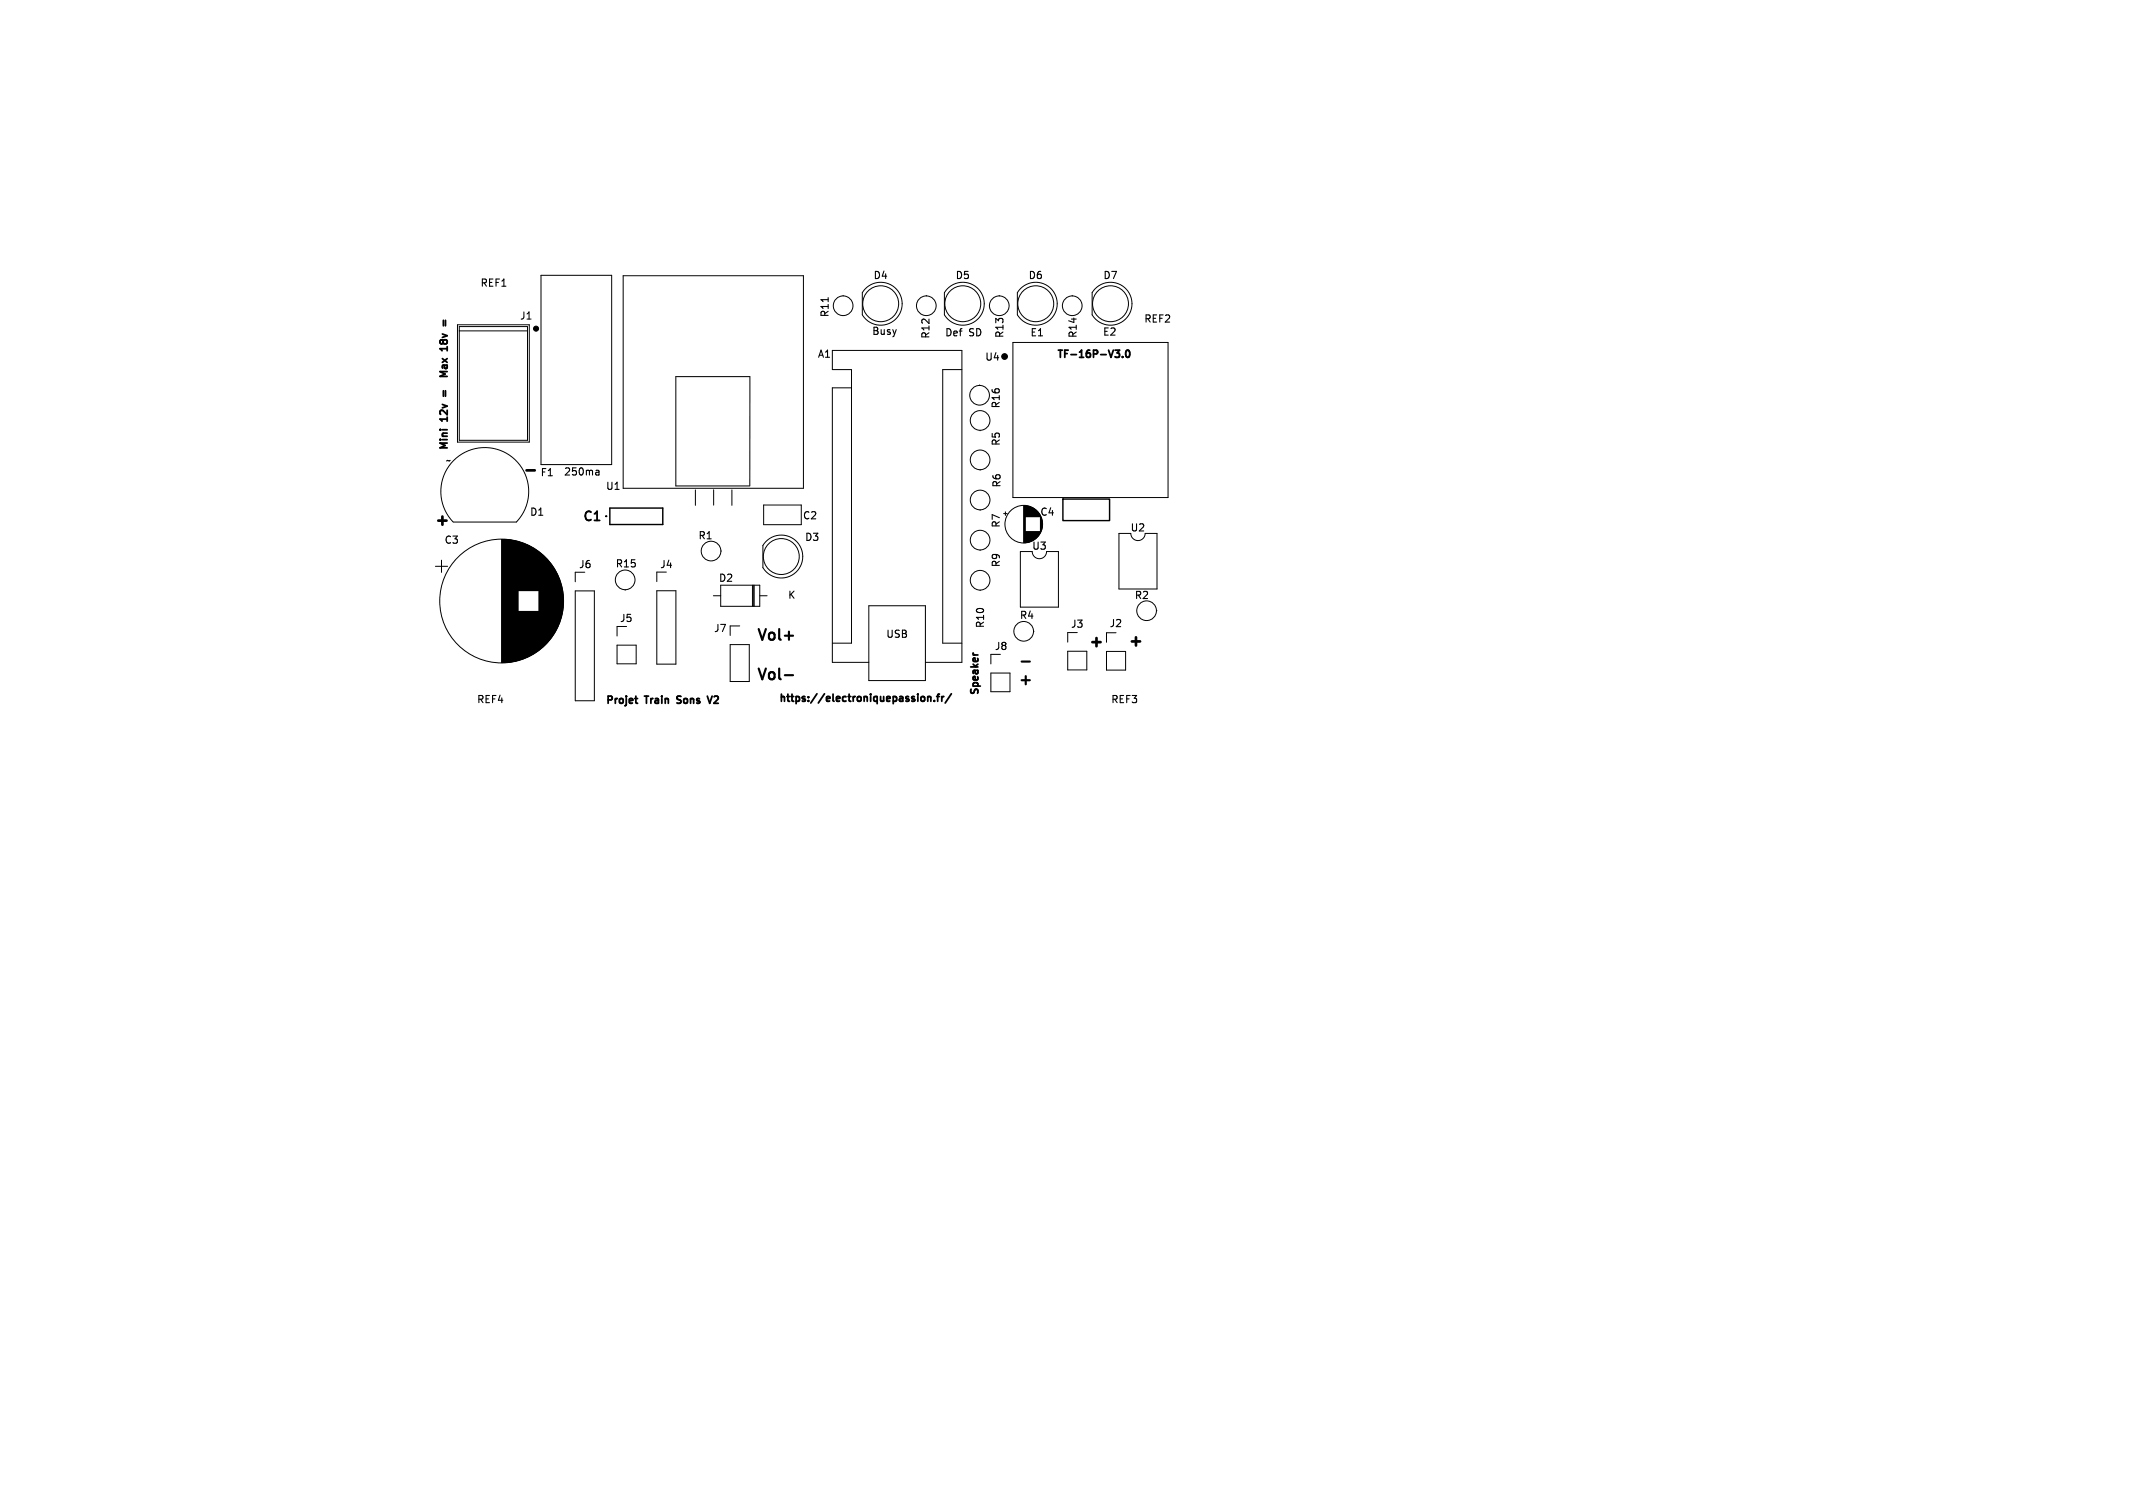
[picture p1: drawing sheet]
<svg xmlns="http://www.w3.org/2000/svg" width="297mm" height="210mm" viewBox="0 0 297 210" stroke-linecap="round" stroke-linejoin="round" font-family="sans-serif">
<defs><g id="words">
<g font-size="2.1">
<text x="60.3" y="73.7">+</text>
<text x="105.3" y="89.3">Vol+</text>
<text x="105.3" y="94.8">Vol-</text>
<text x="141.7" y="95.5">+</text>
<text x="151.5" y="90.2">+</text>
<text x="157" y="90.1">+</text>
</g>
<text font-size="1.8" x="81" y="72.9">C1</text>
<g font-size="1.4">
<text x="66.8" y="40.1">REF1</text>
<text x="121.5" y="39.1">D4</text>
<text x="133" y="39.1">D5</text>
<text x="143.1" y="39.1">D6</text>
<text x="153.5" y="39.1">D7</text>
<text x="62.4" y="46.5" transform="rotate(-90 62.4 46.5)">18v</text>
<text x="72.4" y="44.6">J1</text>
<text x="115.6" y="44.3" transform="rotate(-90 115.6 44.3)">R11</text>
<text x="121.4" y="46.7">Busy</text>
<text x="129.6" y="47.3" transform="rotate(-90 129.6 47.3)">R12</text>
<text x="131.5" y="46.9">Def</text>
<text x="135" y="46.9">SD</text>
<text x="139.9" y="47.2" transform="rotate(-90 139.9 47.2)">R13</text>
<text x="143.4" y="46.9">E1</text>
<text x="150.1" y="47.2" transform="rotate(-90 150.1 47.2)">R14</text>
<text x="153.5" y="46.8">E2</text>
<text x="159.2" y="45.1">REF2</text>
<text x="62.4" y="50.6" transform="rotate(-90 62.4 50.6)">Max</text>
<text x="113.8" y="50">A1</text>
<text x="137.1" y="50.4">U4</text>
<text x="147.1" y="49.9">TF-16P-V3.0</text>
<text x="62.4" y="58.5" transform="rotate(-90 62.4 58.5)">12v</text>
<text x="139.4" y="57" transform="rotate(-90 139.4 57)">R16</text>
<text x="62" y="64.9">~</text>
<text x="62.4" y="62.8" transform="rotate(-90 62.4 62.8)">Mini</text>
<text x="139.4" y="62.2" transform="rotate(-90 139.4 62.2)">R5</text>
<text x="75.2" y="66.5">F1</text>
<text x="78.4" y="66.4">250ma</text>
<text x="84.3" y="68.4">U1</text>
<text x="139.5" y="68" transform="rotate(-90 139.5 68)">R6</text>
<text x="61.8" y="75.9">C3</text>
<text x="73.7" y="72">D1</text>
<text x="97.1" y="75.3">R1</text>
<text x="111.7" y="72.5">C2</text>
<text x="112" y="75.5">D3</text>
<text x="139.4" y="73.6" transform="rotate(-90 139.4 73.6)">R7</text>
<text x="143.6" y="76.8">U3</text>
<text x="144.7" y="72">C4</text>
<text x="157.3" y="74.2">U2</text>
<text x="80.5" y="79.3">J6</text>
<text x="85.6" y="79.2">R15</text>
<text x="91.8" y="79.3">J4</text>
<text x="100" y="81.2">D2</text>
<text x="109.6" y="83.6">K</text>
<text x="139.4" y="79.1" transform="rotate(-90 139.4 79.1)">R9</text>
<text x="157.9" y="83.6">R2</text>
<text x="86.2" y="86.8">J5</text>
<text x="99.3" y="88.2">J7</text>
<text x="123.3" y="89">USB</text>
<text x="137.2" y="87.6" transform="rotate(-90 137.2 87.6)">R10</text>
<text x="141.9" y="86.4">R4</text>
<text x="149" y="87.6">J3</text>
<text x="154.4" y="87.5">J2</text>
<text x="138.4" y="90.7">J8</text>
<text x="66.3" y="98.1">REF4</text>
<text x="84.3" y="98.1">Projet</text>
<text x="90" y="98.1">Train</text>
<text x="95" y="98.1">Sons</text>
<text x="99.9" y="98.1">V2</text>
<text x="108.4" y="97.8">https://electroniquepassion.fr/</text>
<text x="136.3" y="96.9" transform="rotate(-90 136.3 96.9)">Speaker</text>
<text x="154.6" y="98.1">REF3</text>
</g>
</g></defs>
<path d="M84.9 70.8h7.4v2.2h-7.4zM148 69.5h6.5v3h-6.5z" fill="none" stroke="#000" stroke-width=".2"/>
<g fill="none" stroke="#000" stroke-width=".25">
<path d="M61.3 47.5l.2-.2 .2 .2 .2-.2h.2l.2 .2M61.6 51v.3M61.7 54.4v.8M61.9 50.9v.3l.1 .1h.2l.1-.4M62 54.4v.8M62.3 51.8h-1l.7 .3-.7 .3h1M62.3 46.8l-.7 .2M155.3 48.8h.6l-.3 .3 .2 .1 .1 .4-.2 .2h-.3M156.3 49.7v.1M156.9 48.8h.1a.53 .53 0 0 1 .3 .5 .53 .53 0 0 1-.3 .5 .66 .66 0 0 1-.1-1zM88.4 97.3h.4M88.6 97.9h.2"/>
<path d="M94.3 97.9h.3M94.7 96.9h-.3l-.1 .2v.3l.3 .1M99.2 96.9l-.4 1M100 97.4l-.6 .5h.6M129.2 97v.7M129.2 97.1l.1-.1h.3v.7M130.1 97.6v.1M130.4 97h.4M130.8 96.7l-.2 .1v.9M131.1 97v.7M131.4 97l-.3 .2M132.5 96.6l-.9 1.3"/>
<path d="M135.5 90.9v.1"/>
</g>
<path d="M109.3 94h1.1M109.3 88.5h1.1M142.3 92.1h1.1" fill="none" stroke="#000" stroke-width=".3"/>
<path d="M115.3 41.4v.6M83.1 65.5h.2l.1 .1v.6M83.4 66.1l-.3 .1M83.4 65.7l-.3 .1" fill="none" stroke="#000" stroke-width=".15"/>
<path d="M61 72.5h1.2M73.3 65.5h1.2" fill="none" stroke="#000" stroke-width=".38"/>
<g fill="none" stroke="#000" stroke-width=".14">
<path d="M75.3 38.3h9.9v26.4h-9.9zM86.8 38.4h25.1v29.6h-25.1zM63.7 45.2h10v16.4h-10zM64 45.5h9.4v15.8h-9.4zM64 46.1h9.4M104.4 52.4h-10.3v15.3h10.3M104.4 52.4v15.3M117.4 41.1v.1M118.6 54h-2.7v38.2h5.1M120.5 40.2a2.99 2.99 0 0 1 4.4 .1 2.99 2.99 0 0 1-.5 4.4 2.99 2.99 0 0 1-4.3-.9v-3zM129 41.1v.1M131.9 40.2a2.99 2.99 0 0 1 4.4 .1 2.99 2.99 0 0 1-.5 4.4 2.99 2.99 0 0 1-4.3-.9v-3z"/>
<path d="M133.9 51.5h-2.6v38.1h2.6M136.4 53.6v.1M136.5 59.9v.1M139.1 41.1v.1M141 47.7h21.6v21.6h-21.6zM142.1 40.2a2.99 2.99 0 0 1 4.4 .1 2.99 2.99 0 0 1-.5 4.4 2.99 2.99 0 0 1-4.3-.9v-3zM149.3 41.1v.1M152.5 40.2a2.99 2.99 0 0 1 4.4 .1 2.99 2.99 0 0 1-.5 4.4 2.99 2.99 0 0 1-4.3-.9v-3zM60.6 78.9h1.7M61.5 78v1.7M63.2 64.1a6.1 6.1 0 0 1 8.6 0 6.1 6.1 0 0 1 .1 8.6h-8.8a6.1 6.1 0 0 1 .1-8.6zM69.8 75.1v17.2"/>
<path d="M69.9 75.1v17.2M70 75.1v17.2M70.1 75.1v17.2M70.2 75.1v17.2M70.3 75.1v17.2M70.4 75.1v17.2M70.5 75.1v17.2M70.6 75.1v17.2M70.6 75.2v17M70.7 75.2v17M70.8 75.2v17M70.9 75.2v17"/>
<path d="M71 75.2v17M71.1 75.2v17M71.2 75.2v17M71.3 75.2v17M71.4 75.3v16.8M71.5 75.3v16.8M71.6 75.3v16.8M71.7 75.3v16.8M71.8 75.3v16.8M71.9 75.4v16.6M72 75.4v16.6M72.1 75.4v16.6"/>
<path d="M72.2 75.4v6.9M72.3 75.5v6.8M72.4 75.5v6.8M72.5 75.5v6.8M72.6 75.6v6.7M72.7 75.6v6.7M72.8 75.6v6.7M72.9 75.7v6.6M73 75.7v6.6M73.1 75.7v6.6M73.1 75.8v6.5M73.2 75.8v6.5"/>
<path d="M73.3 75.8v6.5M73.3 75.9v6.4M73.4 75.9v6.4M73.5 75.9v6.4M73.6 76v6.3M73.7 76v6.3M73.8 76.1v6.2M73.9 76.1v6.2M74 76.2v6.1M74.1 76.2v6.1M74.1 76.3v6M74.2 76.3v6"/>
<path d="M74.3 76.3v6M74.3 76.4v5.9M74.4 76.4v5.9M74.5 76.4v5.9M74.5 76.5v5.8M74.6 76.5v5.8M74.6 76.6v5.7M74.7 76.6v5.7M74.8 76.7v5.6M74.9 76.7v5.6M74.9 76.8v5.5M75 76.8v5.5"/>
<path d="M75.1 76.9v13.6M75.2 77v13.4M75.3 77v13.4M75.3 77.1v13.2M75.4 77.1v13.2M75.4 77.2v13M75.5 77.2v13M75.5 77.3v12.8M75.6 77.3v12.8M75.7 77.4v12.6M75.8 77.5v12.4M75.9 77.6v12.2"/>
<path d="M76 77.7v12M76.1 77.8v11.8M76.2 77.9v11.6M76.3 78v11.4M76.3 78.1v11.2M76.4 78.1v11.2M76.5 78.2v11M76.5 78.3v10.8M76.6 78.3v10.8M76.6 78.4v10.6M76.7 78.4v10.6M76.7 78.5v10.4"/>
<path d="M76.8 78.6v10.2M76.8 78.7v10M76.9 78.7v10M76.9 78.8v9.8M77 78.9v9.6M77.1 79v9.4M77.1 79.1v9.2M77.2 79.2v9M77.2 79.3v8.8M77.3 79.3v8.8M77.3 79.4v8.6M77.3 79.5v8.4"/>
<path d="M77.4 79.5v8.4M77.4 79.6v8.2M77.5 79.7v8M77.5 79.8v7.8M77.6 79.9v7.6M77.6 80v7.4M80.1 79.7v1.3M91.5 79.7v1.3M96.8 68.2v2.2M99.4 68.2v2.2M100.4 76.7h.1M101.9 68.2v2.2"/>
<path d="M106.3 70.3h5.3v2.8h-5.3zM111.8 77.5a2.99 2.99 0 0 1-2.2 2.9 2.99 2.99 0 0 1-3.4-1.4v-3a2.99 2.99 0 0 1 3.4-1.4 2.99 2.99 0 0 1 2.2 2.9M136.5 65.4v.1M136.5 71v.1M136.5 76.6v.1M139.7 71.5h.5M140 71.3v.5M142.1 76.8h1.6a1 1 0 0 0 1 1 1 1 0 0 0 1-1h1.7v7.8h-5.3zM142.5 70.4v5.2M142.6 70.4v5.2M142.7 70.4v5.2M142.8 70.4v5.2"/>
<path d="M142.8 70.4v1.6M142.8 74v1.6M142.9 70.4v1.6M142.9 74v1.6M143 70.5v1.5M143 74v1.5M143.1 70.5v1.5M143.1 74v1.5M143.2 70.5v1.5M143.2 74v1.5M143.3 70.5v1.5M143.3 74v1.5"/>
<path d="M143.4 70.5v1.5M143.4 74v1.5M143.4 70.6v1.4M143.4 74v1.4M143.5 70.6v1.4M143.5 74v1.4M143.6 70.6v1.4M143.6 74v1.4M143.6 70.7v1.3M143.6 74v1.3M143.7 70.7v1.3M143.7 74v1.3"/>
<path d="M143.8 70.7v1.3M143.8 74v1.3M143.8 70.8v1.2M143.8 74v1.2M143.9 70.8v1.2M143.9 74v1.2M144 70.8v1.2M144 74v1.2M144 70.9v1.1M144 74v1.1M144.1 70.9v1.1M144.1 74v1.1"/>
<path d="M144.2 71v1M144.2 74v1M144.3 71.1v.9M144.3 74v.9M144.4 74v.9M144.4 74v.8M144.5 74v.7M144.6 74v.7M144.6 74v.6M144.7 74v.5M144.7 74v.4M144.8 74v.4"/>
<path d="M144.8 74v.3M144.9 71.8v2.4M144.9 71.9v2.2M145 72v2M145 72.1v1.8M145 72.2v1.6M145.1 72.3v1.4M145.1 72.5v1M145.2 72.7v.6M155.8 74.3h1.7a1 1 0 0 0 1 1 1 1 0 0 0 1-1h1.6v7.7h-5.3zM72.2 85.1v6.9M72.3 85.1v6.8"/>
<path d="M72.4 85.1v6.8M72.5 85.1v6.8M72.6 85.1v6.7M72.7 85.1v6.7M72.8 85.1v6.7M72.9 85.1v6.6M73 85.1v6.6M73.1 85.1v6.6M73.1 85.1v6.5M73.2 85.1v6.5M73.3 85.1v6.5M73.3 85.1v6.4"/>
<path d="M73.4 85.1v6.4M73.5 85.1v6.4M73.6 85.1v6.3M73.7 85.1v6.3M73.8 85.1v6.2M73.9 85.1v6.2M74 85.1v6.1M74.1 85.1v6.1M74.1 85.1v6M74.2 85.1v6M74.3 85.1v6M74.3 85.1v5.9"/>
<path d="M74.4 85.1v5.9M74.5 85.1v5.9M74.5 85.1v5.8M74.6 85.1v5.8M74.6 85.1v5.7M74.7 85.1v5.7M74.8 85.1v5.6M74.9 85.1v5.6M74.9 85.1v5.5M75 85.1v5.5M77.7 80.1v7.2M77.7 80.2v7"/>
<path d="M77.8 80.3v6.8M77.8 80.4v6.6M77.9 80.5v6.4M77.9 80.6v6.2M77.9 80.7v6M78 80.8v5.8M78 81v5.4M78 81.1v5.2M78.1 81.2v5M78.1 81.3v4.8M78.2 81.5v4.4M78.2 81.6v4.2"/>
<path d="M78.3 81.8v3.8M78.3 82v3.4M78.3 82.2v3M78.4 82.4v2.6M78.4 82.7v2M78.4 83.2v1M80.1 82.3h2.7v15.3h-2.7zM85.9 87.2v1.4M85.9 89.8h2.7v2.6h-2.7zM87.1 82.1v.1M91.5 82.3h2.6v10.2h-2.6zM99.3 83h1.1"/>
<path d="M100.4 81.5h5.4v2.9h-5.4zM101.7 89.8h2.6v5.1h-2.6zM103 87.2h-1.3v1.3M104.8 81.5v2.9M104.9 81.5v2.9M105 81.5v2.9M105.8 83h1M115.9 89.6h2.7v-38.1h-2.7v-2.7h18v43.4h-5M121 84.4h7.9v10.4h-7.9zM136.5 82.2h.1M138 91.1v1.4M138 93.7h2.6v2.6h-2.6z"/>
<path d="M143.9 87.9h.1M148.7 88.1v1.3M148.7 90.7h2.6v2.6h-2.6zM154.1 90.7h2.6v2.6h-2.6zM155.4 88.1h-1.3v1.3M161 85.1h.1"/>
<circle cx="117.4" cy="42.6" r="1.37"/>
<circle cx="122.6" cy="42.3" r="2.5"/>
<circle cx="129" cy="42.6" r="1.37"/>
<circle cx="134.1" cy="42.3" r="2.5"/>
<circle cx="136.4" cy="55" r="1.37"/>
<circle cx="136.5" cy="58.6" r="1.37"/>
<circle cx="139.1" cy="42.6" r="1.37"/>
<circle cx="144.2" cy="42.3" r="2.5"/>
<circle cx="149.3" cy="42.6" r="1.37"/>
<circle cx="154.6" cy="42.3" r="2.5"/>
<circle cx="84.4" cy="71.9" r=".05"/>
<circle cx="99" cy="76.7" r="1.37"/>
<circle cx="108.8" cy="77.5" r="2.5"/>
<circle cx="136.5" cy="75.2" r="1.37"/>
<circle cx="136.5" cy="64" r="1.37"/>
<circle cx="136.5" cy="69.6" r="1.37"/>
<circle cx="142.5" cy="73" r="2.62"/>
<circle cx="69.8" cy="83.7" r="8.6"/>
<circle cx="87.1" cy="80.8" r="1.37"/>
<circle cx="136.5" cy="80.8" r="1.37"/>
<circle cx="142.5" cy="87.9" r="1.37"/>
<circle cx="159.7" cy="85" r="1.37"/>
</g>
<g fill="#000" stroke="#000" stroke-width=".14">
<circle cx="74.6" cy="45.8" r=".35"/>
<circle cx="139.9" cy="49.6" r=".4"/>
<circle cx="84.4" cy="71.9" r=".05"/>
<circle cx="84.5" cy="71.9" r=".05"/>
</g>
<use href="#words"/>
</svg>
